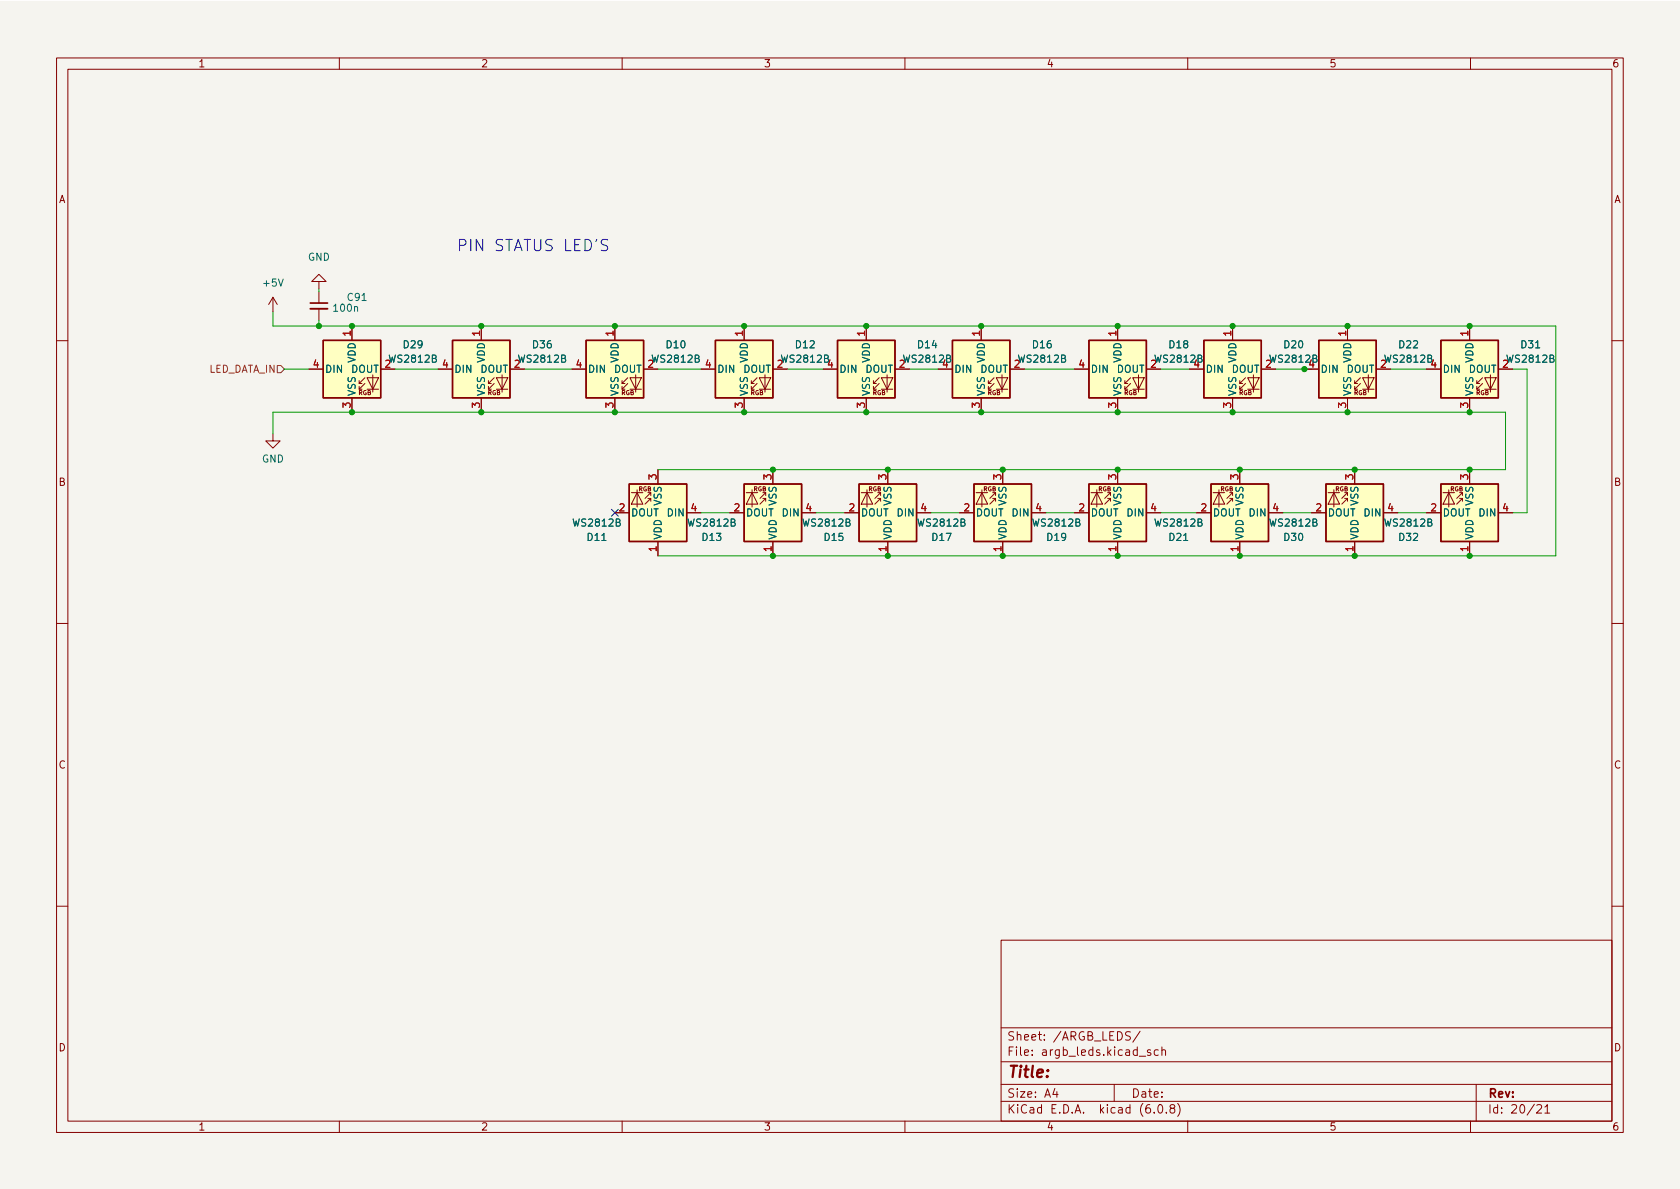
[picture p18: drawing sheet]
<svg xmlns="http://www.w3.org/2000/svg" width="297mm" height="210mm" viewBox="0 0 297 210" stroke-linecap="round" stroke-linejoin="round" font-family="sans-serif">
<defs><g id="words">
<text font-size="2.8" fill="#0000c2" x="80.7" y="44.4">PIN STATUS LED'S</text>
<text font-size="2.8" fill="#840000" x="178" y="190.6">Title:</text>
<g font-size="2.1" fill="#840000">
<text x="178" y="184">Sheet: /ARGB_LEDS/</text>
<text x="178" y="186.7">File: argb_leds.kicad_sch</text>
<text x="178" y="196.9">KiCad E.D.A. kicad (6.0.8)</text>
<text x="178" y="194.1">Size: A4</text>
<text x="200" y="194.1">Date:</text>
<text x="263" y="194.1">Rev:</text>
<text x="263" y="196.9">Id: 20/21</text>
</g>
<g font-size="1.8" fill="#840000">
<text x="35" y="11.9">1</text>
<text x="85" y="11.9">2</text>
<text x="135" y="11.9">3</text>
<text x="185" y="11.9">4</text>
<text x="235" y="11.9">5</text>
<text x="285" y="11.9">6</text>
<text x="10.3" y="35.9">A</text>
<text x="285.3" y="35.9">A</text>
<text x="10.3" y="85.9">B</text>
<text x="285.3" y="85.9">B</text>
<text x="10.3" y="135.9">C</text>
<text x="285.3" y="135.9">C</text>
<text x="10.3" y="185.9">D</text>
<text x="285.3" y="185.9">D</text>
<text x="35" y="199.9">1</text>
<text x="85" y="199.9">2</text>
<text x="135" y="199.9">3</text>
<text x="185" y="199.9">4</text>
<text x="235" y="199.9">5</text>
<text x="285" y="199.9">6</text>
</g>
<g font-size="1.8" fill="#006464">
<text x="54.4" y="46.1">GND</text>
<text x="46.7" y="50.7">+5V</text>
<text x="61.5" y="53.2">C91</text>
<text x="59.1" y="55.1">100n</text>
<text x="57.4" y="65.9">DIN</text>
<text x="62" y="65.9">DOUT</text>
<text x="62.9" y="64.2" transform="rotate(-90 62.9 64.2)">VDD</text>
<text x="69" y="64.1">WS2812B</text>
<text x="71.4" y="61.6">D29</text>
<text x="80.3" y="65.9">DIN</text>
<text x="84.9" y="65.9">DOUT</text>
<text x="85.7" y="64.2" transform="rotate(-90 85.7 64.2)">VDD</text>
<text x="91.9" y="64.1">WS2812B</text>
<text x="94.3" y="61.6">D36</text>
<text x="103.9" y="65.9">DIN</text>
<text x="108.5" y="65.9">DOUT</text>
<text x="109.3" y="64.2" transform="rotate(-90 109.3 64.2)">VDD</text>
<text x="115.5" y="64.1">WS2812B</text>
<text x="117.9" y="61.6">D10</text>
<text x="126.7" y="65.9">DIN</text>
<text x="131.4" y="65.9">DOUT</text>
<text x="132.2" y="64.2" transform="rotate(-90 132.2 64.2)">VDD</text>
<text x="138.3" y="64.1">WS2812B</text>
<text x="140.7" y="61.6">D12</text>
<text x="148.3" y="65.9">DIN</text>
<text x="153" y="65.9">DOUT</text>
<text x="153.8" y="64.2" transform="rotate(-90 153.8 64.2)">VDD</text>
<text x="159.9" y="64.1">WS2812B</text>
<text x="162.3" y="61.6">D14</text>
<text x="168.7" y="65.9">DIN</text>
<text x="173.3" y="65.9">DOUT</text>
<text x="174.1" y="64.2" transform="rotate(-90 174.1 64.2)">VDD</text>
<text x="180.2" y="64.1">WS2812B</text>
<text x="182.7" y="61.6">D16</text>
<text x="192.8" y="65.9">DIN</text>
<text x="197.4" y="65.9">DOUT</text>
<text x="198.2" y="64.2" transform="rotate(-90 198.2 64.2)">VDD</text>
<text x="204.4" y="64.1">WS2812B</text>
<text x="206.8" y="61.6">D18</text>
<text x="213.1" y="65.9">DIN</text>
<text x="217.7" y="65.9">DOUT</text>
<text x="218.6" y="64.2" transform="rotate(-90 218.6 64.2)">VDD</text>
<text x="224.7" y="64.1">WS2812B</text>
<text x="227.1" y="61.6">D20</text>
<text x="233.4" y="65.9">DIN</text>
<text x="238.1" y="65.9">DOUT</text>
<text x="238.9" y="64.2" transform="rotate(-90 238.9 64.2)">VDD</text>
<text x="245" y="64.1">WS2812B</text>
<text x="247.4" y="61.6">D22</text>
<text x="255" y="65.9">DIN</text>
<text x="259.7" y="65.9">DOUT</text>
<text x="260.5" y="64.2" transform="rotate(-90 260.5 64.2)">VDD</text>
<text x="266.6" y="64.1">WS2812B</text>
<text x="269" y="61.6">D31</text>
<text x="62.9" y="70.1" transform="rotate(-90 62.9 70.1)">VSS</text>
<text x="85.7" y="70.1" transform="rotate(-90 85.7 70.1)">VSS</text>
<text x="109.3" y="70.1" transform="rotate(-90 109.3 70.1)">VSS</text>
<text x="132.2" y="70.1" transform="rotate(-90 132.2 70.1)">VSS</text>
<text x="153.8" y="70.1" transform="rotate(-90 153.8 70.1)">VSS</text>
<text x="174.1" y="70.1" transform="rotate(-90 174.1 70.1)">VSS</text>
<text x="198.2" y="70.1" transform="rotate(-90 198.2 70.1)">VSS</text>
<text x="218.6" y="70.1" transform="rotate(-90 218.6 70.1)">VSS</text>
<text x="238.9" y="70.1" transform="rotate(-90 238.9 70.1)">VSS</text>
<text x="260.5" y="70.1" transform="rotate(-90 260.5 70.1)">VSS</text>
<text x="46.3" y="81.8">GND</text>
<text x="117" y="89.4" transform="rotate(-90 117 89.4)">VSS</text>
<text x="137.3" y="89.4" transform="rotate(-90 137.3 89.4)">VSS</text>
<text x="157.6" y="89.4" transform="rotate(-90 157.6 89.4)">VSS</text>
<text x="177.9" y="89.4" transform="rotate(-90 177.9 89.4)">VSS</text>
<text x="198.2" y="89.4" transform="rotate(-90 198.2 89.4)">VSS</text>
<text x="219.8" y="89.4" transform="rotate(-90 219.8 89.4)">VSS</text>
<text x="240.2" y="89.4" transform="rotate(-90 240.2 89.4)">VSS</text>
<text x="260.5" y="89.4" transform="rotate(-90 260.5 89.4)">VSS</text>
<text x="101.5" y="93.1">WS2812B</text>
<text x="103.9" y="95.6">D11</text>
<text x="111.5" y="91.3">DOUT</text>
<text x="117" y="95.5" transform="rotate(-90 117 95.5)">VDD</text>
<text x="118.1" y="91.3">DIN</text>
<text x="121.8" y="93.1">WS2812B</text>
<text x="124.2" y="95.6">D13</text>
<text x="131.8" y="91.3">DOUT</text>
<text x="137.3" y="95.5" transform="rotate(-90 137.3 95.5)">VDD</text>
<text x="138.4" y="91.3">DIN</text>
<text x="142.1" y="93.1">WS2812B</text>
<text x="145.8" y="95.6">D15</text>
<text x="152.1" y="91.3">DOUT</text>
<text x="157.6" y="95.5" transform="rotate(-90 157.6 95.5)">VDD</text>
<text x="158.8" y="91.3">DIN</text>
<text x="162.5" y="93.1">WS2812B</text>
<text x="164.9" y="95.6">D17</text>
<text x="172.5" y="91.3">DOUT</text>
<text x="177.9" y="95.5" transform="rotate(-90 177.9 95.5)">VDD</text>
<text x="179.1" y="91.3">DIN</text>
<text x="182.8" y="93.1">WS2812B</text>
<text x="185.2" y="95.6">D19</text>
<text x="192.8" y="91.3">DOUT</text>
<text x="198.2" y="95.5" transform="rotate(-90 198.2 95.5)">VDD</text>
<text x="199.4" y="91.3">DIN</text>
<text x="204.4" y="93.1">WS2812B</text>
<text x="206.8" y="95.6">D21</text>
<text x="214.4" y="91.3">DOUT</text>
<text x="219.8" y="95.5" transform="rotate(-90 219.8 95.5)">VDD</text>
<text x="221" y="91.3">DIN</text>
<text x="224.7" y="93.1">WS2812B</text>
<text x="227.1" y="95.6">D30</text>
<text x="234.7" y="91.3">DOUT</text>
<text x="240.2" y="95.5" transform="rotate(-90 240.2 95.5)">VDD</text>
<text x="241.3" y="91.3">DIN</text>
<text x="245" y="93.1">WS2812B</text>
<text x="247.4" y="95.6">D32</text>
<text x="255" y="91.3">DOUT</text>
<text x="260.5" y="95.5" transform="rotate(-90 260.5 95.5)">VDD</text>
<text x="261.6" y="91.3">DIN</text>
</g>
<g font-size="1.8" fill="#a90000">
<text x="62" y="59.4" transform="rotate(-90 62 59.4)">1</text>
<text x="84.8" y="59.4" transform="rotate(-90 84.8 59.4)">1</text>
<text x="108.5" y="59.4" transform="rotate(-90 108.5 59.4)">1</text>
<text x="131.3" y="59.4" transform="rotate(-90 131.3 59.4)">1</text>
<text x="152.9" y="59.4" transform="rotate(-90 152.9 59.4)">1</text>
<text x="173.2" y="59.4" transform="rotate(-90 173.2 59.4)">1</text>
<text x="197.4" y="59.4" transform="rotate(-90 197.4 59.4)">1</text>
<text x="217.7" y="59.4" transform="rotate(-90 217.7 59.4)">1</text>
<text x="238" y="59.4" transform="rotate(-90 238 59.4)">1</text>
<text x="259.6" y="59.4" transform="rotate(-90 259.6 59.4)">1</text>
<text x="55.4" y="65">4</text>
<text x="68.1" y="65">2</text>
<text x="78.2" y="65">4</text>
<text x="90.9" y="65">2</text>
<text x="101.9" y="65">4</text>
<text x="114.6" y="65">2</text>
<text x="124.7" y="65">4</text>
<text x="137.4" y="65">2</text>
<text x="146.3" y="65">4</text>
<text x="159" y="65">2</text>
<text x="166.6" y="65">4</text>
<text x="179.3" y="65">2</text>
<text x="190.8" y="65">4</text>
<text x="203.5" y="65">2</text>
<text x="211.1" y="65">4</text>
<text x="223.8" y="65">2</text>
<text x="231.4" y="65">4</text>
<text x="244.1" y="65">2</text>
<text x="253" y="65">4</text>
<text x="265.7" y="65">2</text>
<text x="62" y="72.1" transform="rotate(-90 62 72.1)">3</text>
<text x="84.8" y="72.1" transform="rotate(-90 84.8 72.1)">3</text>
<text x="108.5" y="72.1" transform="rotate(-90 108.5 72.1)">3</text>
<text x="131.3" y="72.1" transform="rotate(-90 131.3 72.1)">3</text>
<text x="152.9" y="72.1" transform="rotate(-90 152.9 72.1)">3</text>
<text x="173.2" y="72.1" transform="rotate(-90 173.2 72.1)">3</text>
<text x="197.4" y="72.1" transform="rotate(-90 197.4 72.1)">3</text>
<text x="217.7" y="72.1" transform="rotate(-90 217.7 72.1)">3</text>
<text x="238" y="72.1" transform="rotate(-90 238 72.1)">3</text>
<text x="259.6" y="72.1" transform="rotate(-90 259.6 72.1)">3</text>
<text x="116.1" y="84.8" transform="rotate(-90 116.1 84.8)">3</text>
<text x="136.4" y="84.8" transform="rotate(-90 136.4 84.8)">3</text>
<text x="156.7" y="84.8" transform="rotate(-90 156.7 84.8)">3</text>
<text x="177" y="84.8" transform="rotate(-90 177 84.8)">3</text>
<text x="197.4" y="84.8" transform="rotate(-90 197.4 84.8)">3</text>
<text x="218.9" y="84.8" transform="rotate(-90 218.9 84.8)">3</text>
<text x="239.3" y="84.8" transform="rotate(-90 239.3 84.8)">3</text>
<text x="259.6" y="84.8" transform="rotate(-90 259.6 84.8)">3</text>
<text x="109.5" y="90.4">2</text>
<text x="122.2" y="90.4">4</text>
<text x="129.8" y="90.4">2</text>
<text x="142.5" y="90.4">4</text>
<text x="150.1" y="90.4">2</text>
<text x="162.8" y="90.4">4</text>
<text x="170.5" y="90.4">2</text>
<text x="183.2" y="90.4">4</text>
<text x="190.8" y="90.4">2</text>
<text x="203.5" y="90.4">4</text>
<text x="212.4" y="90.4">2</text>
<text x="225.1" y="90.4">4</text>
<text x="232.7" y="90.4">2</text>
<text x="245.4" y="90.4">4</text>
<text x="253" y="90.4">2</text>
<text x="265.7" y="90.4">4</text>
<text x="116.1" y="97.5" transform="rotate(-90 116.1 97.5)">1</text>
<text x="136.4" y="97.5" transform="rotate(-90 136.4 97.5)">1</text>
<text x="156.7" y="97.5" transform="rotate(-90 156.7 97.5)">1</text>
<text x="177" y="97.5" transform="rotate(-90 177 97.5)">1</text>
<text x="197.4" y="97.5" transform="rotate(-90 197.4 97.5)">1</text>
<text x="218.9" y="97.5" transform="rotate(-90 218.9 97.5)">1</text>
<text x="239.3" y="97.5" transform="rotate(-90 239.3 97.5)">1</text>
<text x="259.6" y="97.5" transform="rotate(-90 259.6 97.5)">1</text>
</g>
<text font-size="1.8" fill="#725600" x="36.6" y="65.9">LED_DATA_IN</text>
<g font-size="1.1" fill="#840000">
<text x="63.3" y="69.8">RGB</text>
<text x="86.2" y="69.8">RGB</text>
<text x="109.8" y="69.8">RGB</text>
<text x="132.7" y="69.8">RGB</text>
<text x="154.3" y="69.8">RGB</text>
<text x="174.6" y="69.8">RGB</text>
<text x="198.7" y="69.8">RGB</text>
<text x="219" y="69.8">RGB</text>
<text x="239.4" y="69.8">RGB</text>
<text x="260.9" y="69.8">RGB</text>
<text x="112.9" y="86.9">RGB</text>
<text x="133.2" y="86.9">RGB</text>
<text x="153.5" y="86.9">RGB</text>
<text x="173.8" y="86.9">RGB</text>
<text x="194.1" y="86.9">RGB</text>
<text x="215.7" y="86.9">RGB</text>
<text x="236.1" y="86.9">RGB</text>
<text x="256.4" y="86.9">RGB</text>
</g>
</g></defs>
<path d="M0 .2h297v210.1h-297z" fill="#f5f4ef" stroke="#f5f4ef" stroke-width=".18"/>
<g fill="none" stroke="#840000" stroke-width=".18">
<path d="M10 10.2h277v190.1h-277zM12 12.2h273v186.1h-273zM60 10.2v2M110 10.2v2M160 10.2v2M210 10.2v2M260 10.2v2M48.3 52.6l-.8 1.2M48.3 52.6v2.5M48.3 52.6l.7 1.2M56.4 49.8h1.3l-1.3-1.3-1.3 1.3h1.3v1.2M56.4 51.6v2"/>
<path d="M56.4 54.6v2M62.2 57.7v2.5M85.1 57.7v2.5M108.7 57.7v2.5M131.6 57.7v2.5M153.2 57.7v2.5M173.5 57.7v2.5M197.6 57.7v2.5M217.9 57.7v2.5M238.3 57.7v2.5M259.8 57.7v2.5M10 60.2h2"/>
<path d="M48.3 76.7v1.3h1.2l-1.2 1.2-1.3-1.2h1.3M54.6 65.3h2.5M62.2 70.4v2.5M63.5 67.8h.5M64.5 67.8l-1 1v-.5M64.5 66.8l-1 1v-.5M64.9 66.8h2l-1 2zM64.9 68.8h2M65.9 66.3v3M67.3 65.3h2.5M77.5 65.3h2.5M85.1 70.4v2.5"/>
<path d="M86.4 67.8h.5M87.4 67.8l-1 1v-.5M87.4 66.8l-1 1v-.5M87.8 66.8h2l-1 2zM87.8 68.8h2M88.8 66.3v3M90.2 65.3h2.5M101.1 65.3h2.5M108.7 70.4v2.5M110 67.8h.5M111 67.8l-1 1v-.5M111 66.8l-1 1v-.5"/>
<path d="M111.4 66.8h2l-1 2zM111.4 68.8h2M112.4 66.3v3M113.8 65.3h2.5M124 65.3h2.5M131.6 70.4v2.5M132.8 67.8h.5M133.9 67.8l-1.1 1v-.5M133.9 66.8l-1.1 1v-.5M134.2 66.8h2.1l-1 2zM134.2 68.8h2.1M135.3 66.3v3"/>
<path d="M136.7 65.3h2.5M145.5 65.3h2.6M153.2 70.4v2.5M154.4 67.8h.5M155.4 67.8l-1 1v-.5M155.4 66.8l-1 1v-.5M155.8 66.8h2.1l-1.1 2zM155.8 68.8h2.1M156.8 66.3v3M158.2 65.3h2.6M165.9 65.3h2.5M173.5 70.4v2.5"/>
<path d="M174.8 67.8h.5M175.8 67.8l-1 1v-.5M175.8 66.8l-1 1v-.5M176.1 66.8h2.1l-1 2zM176.1 68.8h2.1M177.2 66.3v3M178.6 65.3h2.5M190 65.3h2.5M197.6 70.4v2.5M198.9 67.8h.5M199.9 67.8l-1 1v-.5M199.9 66.8l-1 1v-.5"/>
<path d="M200.3 66.8h2l-1 2zM200.3 68.8h2M201.3 66.3v3M202.7 65.3h2.5M210.3 65.3h2.6M217.9 70.4v2.5M219.2 67.8h.5M220.2 67.8l-1 1v-.5M220.2 66.8l-1 1v-.5M220.6 66.8h2l-1 2zM220.6 68.8h2M221.6 66.3v3"/>
<path d="M223 65.3h2.6M230.6 65.3h2.6M238.3 70.4v2.5M239.5 67.8h.5M240.5 67.8l-1 1v-.5M240.5 66.8l-1 1v-.5M240.9 66.8h2.1l-1.1 2zM240.9 68.8h2.1M241.9 66.3v3M243.3 65.3h2.6M252.2 65.3h2.6M259.8 70.4v2.5"/>
<path d="M261.1 67.8h.5M262.1 67.8l-1 1v-.5M262.1 66.8l-1 1v-.5M262.5 66.8h2l-1 2zM262.5 68.8h2M263.5 66.3v3M264.9 65.3h2.6M285 60.2h2M108.7 90.7h2.6M111.6 87.1h2.1M112.6 86.6v3.1M112.6 87.1l1.1 2h-2.1z"/>
<path d="M114.6 88.1h.5M115.1 87.6v-.5l-1.1 1M115.1 88.6v-.5l-1.1 1M116.3 83.1v2.5M116.3 95.8v2.5M121.4 90.7h2.6M129 90.7h2.6M132 87.1h2M133 86.6v3.1M133 87.1l1 2h-2zM134.9 88.1h.5M135.4 87.6v-.5l-1 1"/>
<path d="M135.4 88.6v-.5l-1 1M136.7 83.1v2.5M136.7 95.8v2.5M141.7 90.7h2.6M149.4 90.7h2.5M152.3 87.1h2M153.3 86.6v3.1M153.3 87.1l1 2h-2zM155.2 88.1h.5M155.7 87.6v-.5l-1 1M155.7 88.6v-.5l-1 1M157 83.1v2.5"/>
<path d="M157 95.8v2.5M162.1 90.7h2.5M169.7 90.7h2.5M172.6 87.1h2M173.6 86.6v3.1M173.6 87.1l1 2h-2zM175.5 88.1h.5M176 87.6v-.5l-1 1M176 88.6v-.5l-1 1M177.3 83.1v2.5M177.3 95.8v2.5M182.4 90.7h2.5"/>
<path d="M190 90.7h2.5M192.9 87.1h2M193.9 86.6v3.1M193.9 87.1l1 2h-2zM195.8 88.1h.5M196.3 87.6v-.5l-1 1M196.3 88.6v-.5l-1 1M197.6 83.1v2.5M197.6 95.8v2.5M202.7 90.7h2.5M211.6 90.7h2.5M214.5 87.1h2"/>
<path d="M215.5 86.6v3.1M215.5 87.1l1 2h-2zM217.4 88.1h.5M217.9 87.6v-.5l-1 1M217.9 88.6v-.5l-1 1M219.2 83.1v2.5M219.2 95.8v2.5M224.3 90.7h2.5M231.9 90.7h2.5M234.8 87.1h2.1M235.8 86.6v3.1M235.8 87.1l1.1 2h-2.1z"/>
<path d="M237.7 88.1h.6M238.3 87.6v-.5l-1.1 1M238.3 88.6v-.5l-1.1 1M239.5 83.1v2.5M239.5 95.8v2.5M244.6 90.7h2.5M252.2 90.7h2.6M255.1 87.1h2.1M256.2 86.6v3.1M256.2 87.1l1 2h-2.1zM258.1 88.1h.5M258.6 87.6v-.5l-1 1"/>
<path d="M258.6 88.6v-.5l-1 1M259.8 83.1v2.5M259.8 95.8v2.5M264.9 90.7h2.6M10 110.2h2M285 110.2h2M10 160.2h2M177 166.3h108v32h-108zM285 160.2h2M60 198.3v2M110 198.3v2M160 198.3v2"/>
<path d="M177 194.8h108M177 191.8h108M177 187.8h108M177 181.8h108M186.5 192.5l-.4 1h1M186.9 193v1M197 191.8v3M199.9 182.5l-.6-.1-.2 .2v.4l.6 .3 .2 .3-.3 .3h-.6M201.4 186.8h1.2M201.6 182.4l-1.3 1.9M203.4 185.7l-.3-.1-.2 .2v.3l.5 .1v.4h-.5M204.1 196.7v.1"/>
<path d="M204.8 185.7l-.4-.1-.3 .3v.4l.1 .3h.6M204.9 195.4l.2-.1a.81 .81 0 0 1 .6 .7 .81 .81 0 0 1-.3 .8h-.2a.81 .81 0 0 1-.6-.6 .81 .81 0 0 1 .3-.8zM205.4 185.8l.2-.2 .4 .1 .1 .9M205.4 185.1v1.5M206.2 196.7v.1M207.1 196l-.2-.3v-.2l.2-.2 .5 .1 .1 .2-.1 .2-.6 .2-.1 .3v.4l.2 .1h.5l.1-.3-.1-.4-.2-.1M208.2 195.1a1.72 1.72 0 0 1 0 2.3M210 198.3v2M260 198.3v2M261 191.8v6.5M271.7 195.5l.6-.2 .2 .2 .1 .3-.9 1h.9M273.1 195.8l.5-.5v1.5"/>
<path d="M273.1 196.8h.9"/>
</g>
<g fill="#ffffc2" stroke="#ffffc2" stroke-width=".18">
<path d="M103.6 60.2h10.2v10.2h-10.2z"/>
<path d="M111.3 85.6h10.1v10.2h-10.1z"/>
<path d="M168.4 60.2h10.2v10.2h-10.2z"/>
<path d="M151.9 85.6h10.2v10.2h-10.2z"/>
<path d="M214.1 85.6h10.2v10.2h-10.2z"/>
<path d="M192.5 85.6h10.2v10.2h-10.2z"/>
<path d="M126.5 60.2h10.2v10.2h-10.2z"/>
<path d="M148.1 60.2h10.1v10.2h-10.1z"/>
<path d="M234.4 85.6h10.2v10.2h-10.2z"/>
<path d="M172.2 85.6h10.2v10.2h-10.2z"/>
<path d="M192.5 60.2h10.2v10.2h-10.2z"/>
<path d="M233.2 60.2h10.1v10.2h-10.1z"/>
<path d="M131.6 85.6h10.1v10.2h-10.1z"/>
<path d="M254.8 60.2h10.1v10.2h-10.1z"/>
<path d="M212.9 60.2h10.1v10.2h-10.1z"/>
<path d="M254.8 85.6h10.1v10.2h-10.1z"/>
<path d="M80 60.2h10.2v10.2h-10.2z"/>
<path d="M57.1 60.2h10.2v10.2h-10.2z"/>
</g>
<g fill="none" stroke="#840000" stroke-width=".25">
<path d="M57.1 60.2h10.2v10.2h-10.2zM80 60.2h10.2v10.2h-10.2zM103.6 60.2h10.2v10.2h-10.2zM126.5 60.2h10.2v10.2h-10.2zM148.1 60.2h10.1v10.2h-10.1zM168.4 60.2h10.2v10.2h-10.2zM192.5 60.2h10.2v10.2h-10.2zM212.9 60.2h10.1v10.2h-10.1zM233.2 60.2h10.1v10.2h-10.1zM254.8 60.2h10.1v10.2h-10.1zM111.3 85.6h10.1v10.2h-10.1zM131.6 85.6h10.1v10.2h-10.1z"/>
<path d="M151.9 85.6h10.2v10.2h-10.2zM172.2 85.6h10.2v10.2h-10.2zM192.5 85.6h10.2v10.2h-10.2zM214.1 85.6h10.2v10.2h-10.2zM234.4 85.6h10.2v10.2h-10.2zM254.8 85.6h10.1v10.2h-10.1z"/>
</g>
<path d="M54.9 54.6h3" fill="none" stroke="#840000" stroke-width=".33"/>
<path d="M54.9 53.6h3" fill="none" stroke="#840000" stroke-width=".3"/>
<path d="M49 64.6h.7l.6 .7-.6 .6h-.7z" fill="none" stroke="#725600" stroke-width=".18"/>
<path d="M107.4 42.4l-.7-.1a.49 .49 0 0 0-.4 .5 .49 .49 0 0 0 .4 .5 .73 .73 0 0 1 .7 .5 .51 .51 0 0 1-.3 .5l-.8-.1" fill="none" stroke="#0000c2" stroke-width=".18"/>
<g fill="none" stroke="#009600" stroke-width=".18">
<path d="M48.3 55.1v2.6h226.8v40.6h-158.8M56.4 51v.6M56.4 56.6v1.1M48.3 76.7v-3.8h217.9v10.2h-149.9M50.3 65.3h4.3M69.8 65.3h7.7M92.7 65.3h8.4M116.3 65.3h7.7M139.2 65.3h6.3M160.8 65.3h5.1M181.1 65.3h8.9M205.2 65.3h5.1"/>
<path d="M225.6 65.3h6.3M245.9 65.3h6.3M267.5 65.3h2.5v25.4h-2.5M124 90.7h5M144.3 90.7h5.1M164.6 90.7h5.1M184.9 90.7h5.1M205.2 90.7h6.4M226.8 90.7h5.1M247.1 90.7h5.1"/>
</g>
<path d="M108.1 90.1l1.2 1.2M109.3 90.1l-1.2 1.2" fill="none" stroke="#000084" stroke-width=".18"/>
<g fill="#009600" stroke="#009600" stroke-width=".18">
<circle cx="136.7" cy="83.1" r=".46"/>
<circle cx="136.7" cy="98.3" r=".46"/>
<circle cx="157" cy="98.3" r=".46"/>
<circle cx="173.5" cy="57.7" r=".46"/>
<circle cx="173.5" cy="72.9" r=".46"/>
<circle cx="153.2" cy="57.7" r=".46"/>
<circle cx="108.7" cy="72.9" r=".46"/>
<circle cx="157" cy="83.1" r=".46"/>
<circle cx="153.2" cy="72.9" r=".46"/>
<circle cx="131.6" cy="72.9" r=".46"/>
<circle cx="131.6" cy="57.7" r=".46"/>
<circle cx="197.6" cy="83.1" r=".46"/>
<circle cx="177.3" cy="98.3" r=".46"/>
<circle cx="177.3" cy="83.1" r=".46"/>
<circle cx="197.6" cy="98.3" r=".46"/>
<circle cx="219.2" cy="98.3" r=".46"/>
<circle cx="219.2" cy="83.1" r=".46"/>
<circle cx="217.9" cy="72.9" r=".46"/>
<circle cx="217.9" cy="57.7" r=".46"/>
<circle cx="197.6" cy="57.7" r=".46"/>
<circle cx="197.6" cy="72.9" r=".46"/>
<circle cx="259.8" cy="57.7" r=".46"/>
<circle cx="238.3" cy="57.7" r=".46"/>
<circle cx="259.8" cy="72.9" r=".46"/>
<circle cx="239.5" cy="98.3" r=".46"/>
<circle cx="239.5" cy="83.1" r=".46"/>
<circle cx="230.6" cy="65.3" r=".46"/>
<circle cx="238.3" cy="72.9" r=".46"/>
<circle cx="259.8" cy="83.1" r=".46"/>
<circle cx="259.8" cy="98.3" r=".46"/>
<circle cx="85.1" cy="72.9" r=".46"/>
<circle cx="108.7" cy="57.7" r=".46"/>
<circle cx="85.1" cy="57.7" r=".46"/>
<circle cx="62.2" cy="72.9" r=".46"/>
<circle cx="62.2" cy="57.7" r=".46"/>
<circle cx="56.4" cy="57.7" r=".46"/>
</g>
<use href="#words"/>
</svg>
